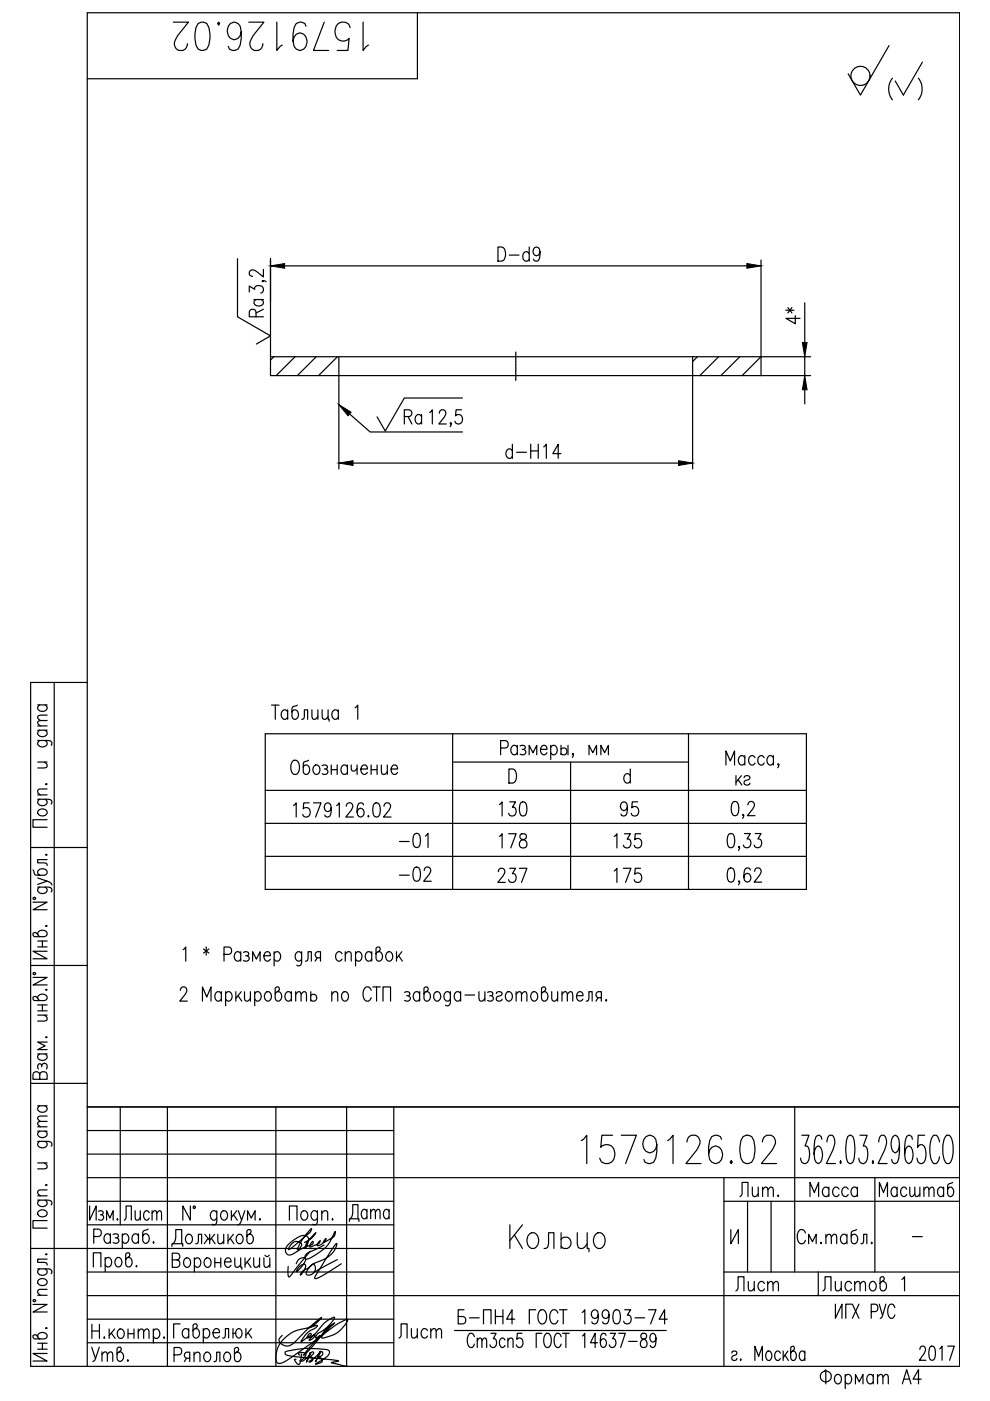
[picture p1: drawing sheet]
<svg xmlns="http://www.w3.org/2000/svg" width="210mm" height="297mm" viewBox="0 0 210 297" stroke-linecap="round" stroke-linejoin="round" font-family="sans-serif">
<defs><g id="words">
<g font-size="10.1">
<text x="35.6" y="12">1579126.02</text>
<text x="122.1" y="248">1579126.02</text>
</g>
<text font-size="9.7" x="106.9" y="266.7">Кольцо</text>
<text font-size="7.9" x="187.3" y="22.2">( )</text>
<g font-size="6.6">
<text x="56.8" y="68.4" transform="rotate(-90 56.8 68.4)">Ra</text>
<text x="106.2" y="98.4">d-H14</text>
<text x="104.8" y="174.3">130</text>
<text x="130.2" y="174.3">95</text>
<text x="83.6" y="181">-01</text>
<text x="104.4" y="188.4">237</text>
<text x="129.1" y="188.4">175</text>
<text x="155.6" y="255.1">Лит.</text>
<text x="170.4" y="255.1">Масса</text>
<text x="185.2" y="255.1">Масштаб</text>
<text x="25" y="260">Лист</text>
<text x="83.3" y="285">Лист</text>
<text x="18.3" y="290">Утв.</text>
</g>
<g font-size="6.2">
<text x="104.4" y="56.4">D-d9</text>
<text x="170.4" y="69.8" transform="rotate(-90 170.4 69.8)">4*</text>
<text x="84.7" y="91">Ra</text>
<text x="104.8" y="181">178</text>
<text x="129.1" y="181">135</text>
<text x="83.6" y="188">-02</text>
<text x="154.9" y="274.8">Лист</text>
<text x="173.2" y="274.8">Листов</text>
<text x="96" y="281.9">Б-ПН4 ГОСТ 19903-74</text>
<text x="193.7" y="289.6">2017</text>
</g>
<text font-size="4.9" x="154.9" y="167.6">кг</text>
<text font-size="2.6" x="192.3" y="263.5">-</text>
</g></defs>
<g fill="none" stroke="#000" stroke-width=".25">
<path d="M88.5 2.7v14h-70M188.5 9.7l-6.1 10.5-2.6-4.5M203.5 2.7v287M50.4 54.8v12.4l7 4-3 1.7M55.7 59.5l.1 .1-.1 .1-.1-.1a.62 .62 0 0 1 .8 .1M55.8 57.1v1.6l-1.4-1.1a.85 .85 0 0 0-1-.4 .85 .85 0 0 0-.5 .9l.2 .4 .5 .1M57.4 54.8v24.8h114.5M60.3 56.4h98.1M161.4 55.1v24.5M57.4 75.6h114.5M58.1 75.6l-.7 .8M62.6 75.6l-4 4"/>
<path d="M67 75.6l-4 4M71.5 75.6l-4 4M71.9 75.6v23.8M109.4 74.6v.3M109.4 74.9v.1M109.4 75.1v.3M109.4 75.5v.1M109.4 75.7v.3M109.4 76.1v.1M109.4 76.3v.4M109.4 76.7v.1M109.4 76.9v.3"/>
<path d="M109.4 77.3v.1M109.4 77.5v.3M109.4 77.9v.1M109.4 78.1v.4M109.4 78.5v.1M109.4 78.7v.3M109.4 79.1v.1M109.4 79.3v.3M109.4 79.7v.1M109.4 79.9v.3M146.9 75.6v23.8M147.9 75.6l-1 1.1"/>
<path d="M152.4 75.6l-4 4M156.9 75.6l-4 4M161.3 75.6l-4 4M170.6 64.2v8.4M170.6 75.6v4M74.1 87.8l4.4 3.8h19.6M74.9 98.2h69M93.2 87.6l.2-.6 .7-.1a.94 .94 0 0 1 .1 1.6l-1.2 1.4h1.6M95.7 89.7l-.1 .2-.2-.2 .2-.1a.66 .66 0 0 1-.2 .9M97.8 86.9h-1.1l-.1 1.3a.87 .87 0 0 1 1.1-.2 .87 .87 0 0 1 .4 1 .82 .82 0 0 1-.7 .9 .82 .82 0 0 1-.9-.6M98 84.4h-12.3l-4 7-1.8-3M109.4 80.3v.1"/>
<path d="M109.4 80.5v.2M170.6 82.6v3M8 157l2.7 .1a.58 .58 0 0 1 .1 .9M8 154.8h2M8 153.9h2M8 149.5h2M8.4 157l-.1 .1a.58 .58 0 0 0-.2 .9 1.06 1.06 0 0 0 1.1 .3 1.06 1.06 0 0 0 .8-.8l-.4-.5M8.4 154.8l-.3 .3a.8 .8 0 0 0 .1 .9 .8 .8 0 0 0 .9 .2l.8-.3a.65 .65 0 0 0-.3-1.1M8.4 149.5l-.4 .4a1 1 0 0 0 1 .9 1 1 0 0 0 1-.9l-.4-.4M10 152.8l-1.9 .1-.1 .4 .6 .6M10 151.6l-1.9 .1-.1 .5 .6 .6M11.5 144.7v145"/>
<path d="M18.5 144.7h-12v145h197M56.2 155.6h114.8v33h-114.8zM57.6 149.5h1.6M58.4 149.5v3M61 150.9a.67 .67 0 0 0-.6-.4 .67 .67 0 0 0-.7 .4 1.01 1.01 0 0 0 .8 1.6l.5-.4M61 150.5v2M63 149.5l-1 .4-.1 2a.64 .64 0 0 0 .6 .6 .64 .64 0 0 0 .7-.4 .91 .91 0 0 0 0-1.1 .91 .91 0 0 0-1.1-.4l-.2 .3M64 152.5l.4-.1 .1-1.9h.7v2M66.1 150.5l.2 1.9 .5 .1 .6-.6M67.4 150.5v2M68.3 150.5l.1 1.9 .6 .1 .6-.6M69.6 150.5v2h.2v.4"/>
<path d="M71.7 150.9a.67 .67 0 0 0-.6-.4 .67 .67 0 0 0-.6 .4 1.01 1.01 0 0 0 .8 1.6l.4-.4M71.7 150.5v2M75.3 150.1l.6-.6v3M96 155.6v33M106.1 158.6h1.1a.82 .82 0 0 0 .6-.8 .82 .82 0 0 0-.6-.8h-1.1v3M109.7 158.5a.67 .67 0 0 0-.6-.5 .67 .67 0 0 0-.7 .5 1.01 1.01 0 0 0 .8 1.5l.5-.4M109.7 158v2M110.3 158.2a.73 .73 0 0 1 1.1 .3l-.3 .4h-.4M111.1 158.9a.58 .58 0 0 1 .4 .6 .58 .58 0 0 1-.4 .5l-.8-.1M114.6 158.9h1.4a.67 .67 0 0 0-.4-.8 .67 .67 0 0 0-.9 .4 1.01 1.01 0 0 0 .8 1.5l.5-.4M116.8 158.5a.67 .67 0 0 1 .6-.5 .67 .67 0 0 1 .6 .5 1.01 1.01 0 0 1-.8 1.5l-.4-.4M116.8 158v3"/>
<path d="M118.9 158.9a.73 .73 0 0 1 1.2 0 .73 .73 0 0 1-.4 1.1h-.4l-.4-.3M118.9 158v2M120.4 158v2M121.6 159.9l-.1 .1-.2-.1 .2-.2a.63 .63 0 0 1-.2 .9M146 155.6v33M6.5 179.7h12M8 169.5l2.7 .1a.58 .58 0 0 1 .1 .9M8 168.5h2M8 161.6h2M8.1 171.8a1.06 1.06 0 0 1 1.1-.3 1.06 1.06 0 0 1 .8 .9 1.06 1.06 0 0 1-1.1 .6 1.06 1.06 0 0 1-.9-.9zM8.4 169.5l-.1 .1a.58 .58 0 0 0-.2 .9 1.06 1.06 0 0 0 1.1 .3 1.06 1.06 0 0 0 .8-.9l-.4-.4M9.4 161.6l.6 .5-.1 .6-1.9 .1"/>
<path d="M9.7 166.3l.2-.2 .1 .2-.1 .1zM10 173.8h-3v1.6h3M10 167.3l-1.9 .1-.1 .6 .6 .5M56.2 167.6h114.8M56.2 174.6h114.8M62.1 161.3l.2-.1a1.32 1.32 0 0 1 1.2 1.8 .94 .94 0 0 1-.4 1 .94 .94 0 0 1-1 0 2.15 2.15 0 0 1 0-2.7zM62.2 170.8l.6-.6v3M65.4 161.2l-1 .4-.1 2a.64 .64 0 0 0 .6 .6 .64 .64 0 0 0 .6-.4 .9 .9 0 0 0 .1-1.2 .9 .9 0 0 0-1.1-.3l-.2 .3M65.5 170.2h-1.1l-.1 1.3a.87 .87 0 0 1 1.1-.2 .87 .87 0 0 1 .4 1.1 .82 .82 0 0 1-.7 .8 .82 .82 0 0 1-.9-.5M66.5 170.2h1.6l-1.2 3M66.7 162.3l.2-.1a1 1 0 0 1 .9 1 1 1 0 0 1-.9 1 1.18 1.18 0 0 1-.2-1.9zM68.3 162.3a.72 .72 0 0 1 1.1 .3l-.1 .3-.6 .1"/>
<path d="M69.1 163a.59 .59 0 0 1 .4 .6 .59 .59 0 0 1-.4 .6l-.8-.2M70.2 171.2a.81 .81 0 0 1-.8 .9 .96 .96 0 0 1-.7-1 .96 .96 0 0 1 .8-.9l.4 .2a2.56 2.56 0 0 1 0 2.7l-.6 .1-.3-.1-.1-.3M70.2 163.2h1.3M70.2 162.2v2M71.4 170.8l.5-.6v3M71.5 162.2v2M73.4 170.9l.3-.5 .6-.2a.94 .94 0 0 1 .2 1.6l-1.2 1.4h1.6M73.7 162.6a.66 .66 0 0 0-.7-.4 .66 .66 0 0 0-.6 .4 .91 .91 0 0 0 0 1.1 .91 .91 0 0 0 1 .3l.3-.2M73.7 162.2v2M74.5 162.2l.1 1.1 .2 .2h.3l.6-.6M75.7 162.2v2M76.5 163h1.4a.67 .67 0 0 0-.4-.8 .67 .67 0 0 0-.9 .4 1 1 0 0 0 .8 1.6l.5-.4"/>
<path d="M77.1 170.7l-.1-.3-.4-.2-.5 .2a2.75 2.75 0 0 0 0 2.7 .65 .65 0 0 0 1-.3 .85 .85 0 0 0 0-1 .85 .85 0 0 0-1-.3l-.4 .7M78.1 172.9l.1 .2-.1 .1-.1-.1zM78.7 163.2h1.2M78.7 162.2v2M79.4 170.4l.5-.2a1.46 1.46 0 0 1 .7 1.7l-.3 1.2-.6 .1a1.44 1.44 0 0 1-.7-1.7zM79.9 162.2v2M80.9 162.2l.1 1.8 .5 .2 .6-.6M81.4 170.9l.3-.5 .6-.2a.94 .94 0 0 1 .2 1.6l-1.2 1.4h1.6M82.1 162.2v2M82.9 163h1.4a.66 .66 0 0 0-.4-.8 .66 .66 0 0 0-.9 .4 1 1 0 0 0 .8 1.6l.5-.4M96 161.6h50M107.9 163h.8a1.78 1.78 0 0 1 .6 2.6l-.6 .4h-.8z"/>
<path d="M112.2 160v-2l.8 1.6 .8-1.6v2M121 161.6v27M124.9 160v-2l.8 1.6 .8-1.6v2M127.4 160v-2l.8 1.6 .8-1.6v2M133.6 164.5l-.2-.3a.8 .8 0 0 0-.9 .1 .8 .8 0 0 0-.2 .9 .8 .8 0 0 0 .9 .8l.4-.4M133.6 163v3M153.9 162.2v-3l.9 2.1 .9-2.1v3M154.5 176.9l.6-.2a1.46 1.46 0 0 1 .7 1.7l-.4 1.2-.5 .1a1.46 1.46 0 0 1-.7-1.7zM155.4 170.1l.6-.2a1.46 1.46 0 0 1 .6 1.7l-.3 1.2-.6 .1a1.46 1.46 0 0 1-.7-1.7zM156.8 179.6l-.1 .1v-.3a.64 .64 0 0 1-.1 .9M157.7 172.8l-.1 .1-.2-.1 .2-.1a.63 .63 0 0 1-.2 .8M157.8 176.7h1.3l-.7 1.2a.9 .9 0 0 1 .7 1.2 .9 .9 0 0 1-1.4 .3l-.1-.2"/>
<path d="M157.9 160.6a.66 .66 0 0 0-.6-.4 .66 .66 0 0 0-.6 .4 .91 .91 0 0 0-.1 1.2 .91 .91 0 0 0 1.1 .3l.2-.3M157.9 160.2v2M158.6 170.7l.2-.6 .7-.2a.93 .93 0 0 1 .1 1.6l-1.1 1.4h1.6M160.1 160.6l-.2-.2a.8 .8 0 0 0-1 0 .8 .8 0 0 0-.2 .9 .8 .8 0 0 0 .9 .9l.5-.4M160.1 176.7h1.3l-.7 1.2a.9 .9 0 0 1 .7 1.2 .9 .9 0 0 1-1.4 .3l-.1-.2M162 160.6a.66 .66 0 0 0-.6-.4 .66 .66 0 0 0-.6 .4 .99 .99 0 0 0 .8 1.6l.4-.4M164 160.6l-.5-.4a1 1 0 0 0-.9 1 1 1 0 0 0 .9 1l.5-.4M164 160.2v2M165.1 162.1l-.1 .1-.1-.1 .1-.2a.62 .62 0 0 1-.1 .9M7 191.3h3l-3 1.6h3M7 184.4l.4 1 2 .2a.65 .65 0 0 0 .6-.6 .65 .65 0 0 0-.4-.7 .91 .91 0 0 0-1.2 0 .91 .91 0 0 0-.3 1l.3 .3M7.1 190.3h.4v.3h-.4z"/>
<path d="M8 198.1a1 1 0 0 1 1-.9 1 1 0 0 1 1 .9l-.6 .5h-2.1l-.3-.3v-.4l.4-.2 .3 .1 .7 .8M8 188.1l2.7 .1 .3 .3-.2 .6M8 186.1l2 .7-2 .7M8 199.5h2M8.4 188.1l-.4 .4a1 1 0 0 0 1 1 1 1 0 0 0 1-1l-.4-.4M9 199.5v1.3M9.7 196.3l.2-.1 .1 .1-.1 .1zM9.7 181.2l.2-.1 .1 .1-.1 .1zM10 186.8l.8 .5 .2 .3M10 182.3h-2v.6l1.9 .2 .1 .4M56.2 181.6h114.8M154.5 184.2l.6-.2a1.46 1.46 0 0 1 .7 1.7l-.4 1.2-.5 .1a1.46 1.46 0 0 1-.7-1.7z"/>
<path d="M156.8 186.9l-.1 .1v-.3a.64 .64 0 0 1-.1 .9M159.1 184.5l-.1-.3-.4-.2-.5 .2a2.82 2.82 0 0 0 0 2.7 .89 .89 0 0 0 1.1-.6 .89 .89 0 0 0-.7-1.1 .81 .81 0 0 0-.8 .8M160 184.7l.2-.5 .7-.2a.94 .94 0 0 1 .1 1.6l-1.1 1.4h1.6M6.5 204.7h12M7 207.2h3l-3 1.6h3M7.1 206.3h.4v.3h-.4zM8 211.7a1 1 0 0 1 1-.9 1 1 0 0 1 1 .9l-.6 .4h-2.1l-.3-.3v-.3l.4-.3 .3 .1 .7 .8M8 200.8h2M8 215.2h2M8 213.1h2M8 214.3h2M9 213.1v1.2"/>
<path d="M9.4 215.2l.6 .6-.1 .6-1.9 .1M9.7 219.9l.2-.1 .1 .1zM9.7 209.9h.3l-.1 .1zM10 201.7h-3l3 1.6h-3M38.2 210l.3-.6 .6-.1a.94 .94 0 0 1 .2 1.5l-1.2 1.5h1.6M38.8 201.4l.6-.6v3M42.9 212.3v-3l.9 2.1 .9-2.1v3M43.1 201.2l1.2 .9M43.7 200.8v1.7M44.3 201.2l-1.2 .9M46.9 210.7a.67 .67 0 0 0-.6-.5 .67 .67 0 0 0-.6 .5 1.01 1.01 0 0 0 .8 1.6l.4-.5M46.9 210.3v2"/>
<path d="M47.5 202.3h1a.81 .81 0 0 0 .6-.7 .81 .81 0 0 0-.6-.8h-1v3M47.8 210.7a.67 .67 0 0 1 .7-.5 .67 .67 0 0 1 .6 .5 1.01 1.01 0 0 1-.8 1.6l-.5-.5M47.8 210.3v3M50 210.3v2M50.5 211.1l.8 1.2M51 202.2l-.2-.3a.8 .8 0 0 0-.9 .1 .8 .8 0 0 0-.2 .9l.3 .7a.65 .65 0 0 0 1-.2M51 201.8v2M51.1 210.3l-1.1 1.4M51.6 201.9a.72 .72 0 0 1 1.2 .3l-.2 .3-.5 .1M51.8 210.3l.2 1.8 .5 .2 .6-.6M52.4 202.6a.59 .59 0 0 1 .5 .6 .59 .59 0 0 1-.5 .6l-.8-.2M53.1 210.3v2"/>
<path d="M53.6 203.8v-2l.8 1.6 .7-1.6v2M54 210.7a.67 .67 0 0 1 .6-.5 .67 .67 0 0 1 .7 .5 1.01 1.01 0 0 1-.8 1.6l-.5-.5M54 210.3v3M56 202.6h1.3a.66 .66 0 0 0-.4-.8 .66 .66 0 0 0-.8 .4 1 1 0 0 0 .8 1.6l.4-.4M56.4 210.4a.64 .64 0 0 1 1 .3 1.01 1.01 0 0 1-.8 1.6 1.18 1.18 0 0 1-.2-1.9zM58.1 202.2l.5-.4a1 1 0 0 1 .9 1 1 1 0 0 1-.9 1l-.5-.4M58.1 201.8v3M58.8 210.3a1 1 0 0 1 .9 1 1 1 0 0 1-.9 1l-.5-.6v-2.2l.4-.2h.3l.3 .4-.1 .3-.9 .7M61.8 210.7a.66 .66 0 0 0-.6-.5 .66 .66 0 0 0-.7 .5 .9 .9 0 0 0 0 1.1 .9 .9 0 0 0 1.1 .3l.2-.3M61.8 210.3v2M62.7 210.8l.6-.5 .4 .1 .1 1.9M62.7 210.3v2"/>
<path d="M63.8 210.8l.6-.5 .5 .1 .1 1.9M64 202.2l-.5-.4a1 1 0 0 0-.9 1 1 1 0 0 0 .9 1l.5-.4M64 201.8l-.2 2.7-.3 .3-.6-.2M64.7 203.8l.5-.2 .1-1.8h.7v2M65.9 211.1a.73 .73 0 0 1 1.2 0 .73 .73 0 0 1-.4 1.2h-.5l-.3-.3M65.9 210.3v2M67.3 203.1l-.5 .7M68 203.1h-.7l-.3-.2a.67 .67 0 0 1 .3-1.1h.7v2M70.3 210.8l.6-.5 .6 .1 .1 1.9M70.3 210.3v2M72.5 202.2l-.4-.4a1 1 0 0 0-1 1 1 1 0 0 0 1 1l.4-.4M72.7 210.4a.64 .64 0 0 1 1.1 .3 1.01 1.01 0 0 1-.8 1.6 1.19 1.19 0 0 1-.3-1.9z"/>
<path d="M73.2 202.3l.6-.5 .5 .1 .2 1.9M73.2 201.8v2M75.4 202.2a.66 .66 0 0 1 .6-.4 .66 .66 0 0 1 .6 .4 1 1 0 0 1-.8 1.6l-.4-.4M75.4 201.8v3M78.7 210a.81 .81 0 0 0-.8-.8 .81 .81 0 0 0-.8 .8 1.89 1.89 0 0 0 .6 2.3 .87 .87 0 0 0 1-.8M78.8 202.2l-.2-.3a.8 .8 0 0 0-.9 .1 .8 .8 0 0 0-.3 .9l.4 .7a.65 .65 0 0 0 1-.2M78.8 201.8v2M79 209.3h1.6M79.8 209.3v3M80.2 201.8a1 1 0 0 1 .9 1 1 1 0 0 1-.9 1l-.5-.6v-2.1l.4-.3h.3l.2 .4-.1 .3-.8 .7M81.2 212.3v-3h1.6v3M82.1 201.9l.2-.1a1 1 0 0 1 1 1 1 1 0 0 1-1 1 1.17 1.17 0 0 1-.2-1.9z"/>
<path d="M84.1 201.8v2M84.5 202.6l.8 1.2M85.2 201.8l-1.1 1.4M85.8 210.4a.73 .73 0 0 1 1.1 .3l-.3 .4h-.4M86.6 211.1a.59 .59 0 0 1 .4 .6 .59 .59 0 0 1-.4 .6l-.8-.2M89 210.7a.66 .66 0 0 0-.7-.5 .66 .66 0 0 0-.6 .5 .9 .9 0 0 0 0 1.1 .9 .9 0 0 0 1.1 .3l.2-.3M89 210.3v2M90.3 210.3a1 1 0 0 1 1 1 1 1 0 0 1-1 1l-.4-.6v-2.2l.3-.2h.4l.2 .4-.1 .3-.8 .7M92.3 210.4a.64 .64 0 0 1 1 .3 1.01 1.01 0 0 1-.8 1.6 1.18 1.18 0 0 1-.2-1.9zM95.5 210.7l-.2-.3a.64 .64 0 0 0-1.1 .3 1.01 1.01 0 0 0 .8 1.6l.5-.5M95.5 210.3l-.1 2.7-.4 .3-.5-.2M97.7 210.7a.67 .67 0 0 0-.7-.5 .67 .67 0 0 0-.6 .5 .91 .91 0 0 0 0 1.1 .91 .91 0 0 0 1 .3l.3-.3"/>
<path d="M97.7 210.3v2M98.6 211h2M101.5 210.3l.2 1.8 .5 .2 .6-.6M102.8 210.3v2M103.4 210.4a.73 .73 0 0 1 1.1 .3l-.3 .4h-.4M104.2 211.1a.59 .59 0 0 1 .4 .6 .59 .59 0 0 1-.4 .6l-.8-.2M105.2 210.7a.67 .67 0 0 1 .6-.5 .67 .67 0 0 1 .7 .5l-.4 .4-.6 .2a.55 .55 0 0 0-.2 .8 .72 .72 0 0 0 1.2-.3M107.5 210.4a.64 .64 0 0 1 1 .3 1.01 1.01 0 0 1-.8 1.6 1.18 1.18 0 0 1-.2-1.9zM109.4 210.8l.6-.5 .5 .1 .1 1.9M109.4 210.3v2M110.6 210.8l.5-.5 .5 .1 .1 1.9M112.9 210.4a.65 .65 0 0 1 1 .3 1.01 1.01 0 0 1-.8 1.6 1.19 1.19 0 0 1-.2-1.9z"/>
<path d="M115.3 210.3a1 1 0 0 1 .9 1 1 1 0 0 1-.9 1l-.5-.6v-2.2l.3-.2h.4l.2 .4-.1 .3-.8 .7M117 210.3l.1 1.8 .6 .2 .5-.6M118.2 210.3v2M119.1 210.8l.6-.5 .5 .1 .1 1.9M119.1 210.3v2M120.3 210.8l.6-.5 .4 .1 .1 1.9M122.2 211.1h1.4a.66 .66 0 0 0-.4-.8 .66 .66 0 0 0-.8 .4 1.01 1.01 0 0 0 .7 1.6l.5-.5M124.3 212.3l.4-.2 .2-1.8h.7v2M126.8 211.5l-.4 .8M127.5 211.5l-.9-.1a.67 .67 0 0 1 .2-1.1h.7v2M128.5 212l.1 .1-.1 .2-.1-.2zM6.5 229.7h12"/>
<path d="M8 239.8h2M8 238.9h2M8 234.4h2M8 223.5h2M8.4 239.8a.66 .66 0 0 0-.4 .7 .66 .66 0 0 0 .4 .6 .91 .91 0 0 0 1.1 0 .91 .91 0 0 0 .4-1.1l-.3-.2M8.4 234.4l-.4 .5a1 1 0 0 0 1 .9 1 1 0 0 0 1-.9l-.4-.5M8.4 227.8a.73 .73 0 0 0-.7-.6 .73 .73 0 0 0-.7 .6v1h3v-1a.81 .81 0 0 0-.8-.6 .81 .81 0 0 0-.8 .6v1M8.4 223.5l-.3 .2a.8 .8 0 0 0 .1 .9 .8 .8 0 0 0 .9 .2l.8-.3a.65 .65 0 0 0-.3-1M8.8 225.9a.59 .59 0 0 1 .6-.5 .59 .59 0 0 1 .6 .5l-.1 .8M8.8 226.2v-.3l-.4-.4a.71 .71 0 0 0-.3 1.2M10 237.8l-1.9 .1-.1 .4 .6 .6M10 236.6l-1.9 .1-.1 .5 .6 .6"/>
<path d="M10 220.9h-2l1.6 .8-1.6 .8h2M18.5 234.7h185M18.5 239.7h65M25.5 234.7v25M35.5 234.7v55M58.5 234.7v55M73.5 234.7v55M83.5 234.7v55M168.5 234.7v35M8 254.5l2.7 .1 .3 .3-.2 .6M8 242l2.7 .1 .3 .4-.2 .5M8 253.5h2"/>
<path d="M8 246.6h2M8.1 256.9a1.06 1.06 0 0 1 1.2-.4 1.06 1.06 0 0 1 .7 .9 1.06 1.06 0 0 1-1.1 .6 1.06 1.06 0 0 1-.9-.9zM8.4 254.5l-.4 .4a1 1 0 0 0 1 .9 1 1 0 0 0 1-.9l-.4-.4M8.4 242l-.4 .5a1 1 0 0 0 1 .9 1 1 0 0 0 1-.9l-.4-.5M9.4 246.6l.6 .5-.1 .6-1.9 .1M9.7 251.3l.2-.2 .1 .2zM10 258.8h-3v1.6h3M10 252.3l-1.9 .1-.1 .6 .6 .5M18.5 249.7h185M18.5 259.7h65M18.5 254.7h65M18.5 244.7h65"/>
<path d="M19 255.7v3l1.4-3v3M20.9 256.8a.61 .61 0 0 1 1 .3l-.3 .5h-.3M21.6 257.6a.61 .61 0 0 1 .4 .5 .61 .61 0 0 1-.4 .6l-.7-.2M22.6 258.7v-2l.7 1.6 .7-1.6v2M40.4 255.7v3l-1.6-3v3M41 255.8h.3v.4h-.3zM46 257.1l-.1-.1a.59 .59 0 0 0-1-.2 1.07 1.07 0 0 0-.3 1.1 1.07 1.07 0 0 0 .9 .8l.5-.4M46 256.7l-.1 2.7a.59 .59 0 0 1-1 .2M47.1 256.8a.64 .64 0 0 1 1 .3 1.01 1.01 0 0 1-.8 1.6 1.19 1.19 0 0 1-.2-1.9zM49.1 256.7v2M49.5 257.6l.8 1.1M50.2 256.7l-1.1 1.4"/>
<path d="M50.5 256.7l.7 2 .7-2M51.2 258.7l-.4 .9-.4 .1M52.5 258.7v-2l.8 1.6 .8-1.6v2M55.1 258.4l.1 .1-.1 .2-.1-.2zM61.4 258.7v-3h1.6v3M64.1 256.8a.64 .64 0 0 1 1 .3 1.01 1.01 0 0 1-.8 1.6 1.18 1.18 0 0 1-.2-1.9zM67.3 257.1l-.2-.3a.64 .64 0 0 0-1 .3 1.01 1.01 0 0 0 .8 1.6l.4-.4M67.3 256.7l-.1 2.7-.3 .3-.6-.1M68.2 257.3l.6-.6 .6 .1 .1 1.9M68.2 256.7v2M70.5 258.4l.1 .1-.1 .2zM74.1 259v-.6h2v.6"/>
<path d="M74.3 258.4a3.4 3.4 0 0 0 .5-3h1.1v3M77.8 256.8l-.4-.4h-.3a1.23 1.23 0 0 0 0 2h.3l.4-.4M77.8 256.4v2M78.6 257l.5-.6 .4 .1 .1 1.9M78.6 256.4v2M79.6 257l.5-.6 .4 .1 .1 1.9M82.5 256.8l-.4-.4h-.3a1.23 1.23 0 0 0 0 2h.3l.4-.4M82.5 256.4v2M153.5 254.7h50M153.5 249.7v40M158.5 254.7v15M163.5 254.7v15"/>
<path d="M170 240.7h1.5l-.8 2.3h.4a3.2 3.2 0 0 1 .1 3.4l-.4 .3h-.4l-.4-.3-.3-.8M174.3 241.6l-.2-.6-.4-.3-.7 .3a10.6 10.6 0 0 0-.3 4.8l.3 .6 .6 .3a2.35 2.35 0 0 0 .7-2.9l-.3-.5-.6-.3-.4 .3-.3 .5-.1 .9M175.3 242.1a1.7 1.7 0 0 1 .6-1.4h.5a1.98 1.98 0 0 1 .5 2.3l-1.7 3.7h1.9M178.2 246.1l.2 .3-.2 .3-.1-.3zM179.7 241l.4-.3 .7 .3a8.9 8.9 0 0 1 0 5.4l-.4 .3-.7-.3a8.9 8.9 0 0 1 0-5.4zM182.3 240.7h1.6l-.9 2.3h.4a3.2 3.2 0 0 1 .2 3.4l-.4 .3h-.4l-.5-.3-.2-.8M185.1 246.1l.1 .3-.1 .3-.2-.3zM185.5 249.7v20M186.3 242.1a1.7 1.7 0 0 1 .6-1.4h.5a1.98 1.98 0 0 1 .4 2.3l-1.6 3.7h1.9M190.7 242.7l-.4 1.4-.6 .3a2.35 2.35 0 0 1-.6-2.8l.2-.6 .4-.3 .6 .3a8 8 0 0 1 0 5.4l-.7 .3-.4-.3-.1-.6M193.5 241.6l-.2-.6-.4-.3-.7 .3a10.6 10.6 0 0 0-.3 4.8l.3 .6 .6 .3a2.35 2.35 0 0 0 .7-2.9l-.3-.5-.6-.3-.4 .3-.3 .5-.1 .9M196.1 240.7h-1.4l-.1 2.6 .5-.6h.4a2.22 2.22 0 0 1 .8 2.3l-.1 .8-.3 .6-.4 .3h-.4l-.4-.3-.3-.8"/>
<path d="M199.2 242.1l-.1-.5a.98 .98 0 0 0-1.1-.9 5.7 5.7 0 0 0 0 6 1.22 1.22 0 0 0 1.2-1.4M200.7 240.7a1.22 1.22 0 0 1 1.3 1.4 5.3 5.3 0 0 1-.7 4.6 1.22 1.22 0 0 1-1.3-1.4 5.3 5.3 0 0 1 .7-4.6zM6.5 264.7h77M7 276.6h3l-3 1.6h3M7.1 275.6h.4v.3h-.4zM8 269l2.7 .1a.58 .58 0 0 1 .1 1M8 274.6h2M8.1 271.4a1.06 1.06 0 0 1 1.1-.3 1.06 1.06 0 0 1 .8 .9 1.06 1.06 0 0 1-1.1 .6 1.06 1.06 0 0 1-.9-1zM8.4 269l-.1 .1a.58 .58 0 0 0-.2 1 1.06 1.06 0 0 0 1.1 .3 1.06 1.06 0 0 0 .8-.9l-.4-.5M9.7 265.9l.2-.1 .1 .1-.1 .2zM10 273.4l-1.9 .1-.1 .6 .6 .5M10 267h-2v.6l1.9 .2 .1 .4"/>
<path d="M18.5 274.7h185M18.5 269.7h65M18.5 279.7h65M19.8 268.6v-3h1.6v3M19.9 262.2h1a.82 .82 0 0 0 .6-.8 .82 .82 0 0 0-.6-.8h-1v3M22.3 267l.2-.2a.8 .8 0 0 1 1 0 .8 .8 0 0 1 .2 1 .8 .8 0 0 1-.9 .8l-.5-.4M22.3 266.6v3M23.4 262a.66 .66 0 0 0-.6-.4 .66 .66 0 0 0-.6 .4 .9 .9 0 0 0-.1 1.1 .9 .9 0 0 0 1.1 .3l.2-.2M23.4 261.6v2M24 261.7a.73 .73 0 0 1 1.1 .3l-.1 .3-.6 .2M24.7 266.8a.8 .8 0 0 1 .9 0 .8 .8 0 0 1 .2 1 .8 .8 0 0 1-.9 .8 1.18 1.18 0 0 1-.2-1.8zM24.8 262.5a.59 .59 0 0 1 .4 .5 .59 .59 0 0 1-.4 .6l-.8-.2"/>
<path d="M25.9 262a.67 .67 0 0 1 .7-.4 .67 .67 0 0 1 .6 .4 1.01 1.01 0 0 1-.8 1.6l-.5-.4M25.9 261.6v3M27.1 266.6a1 1 0 0 1 .9 1 1 1 0 0 1-.9 1l-.5-.6v-2.1l.4-.3h.3l.3 .4-.2 .3-.8 .7M28.9 268.3v.3l-.1-.1zM29.4 262a.67 .67 0 0 0-.7-.4 .67 .67 0 0 0-.6 .4 1.01 1.01 0 0 0 .8 1.6l.5-.4M29.4 261.6v2M31.4 260.6l-1 .4-.1 2a.64 .64 0 0 0 .5 .6 .64 .64 0 0 0 .7-.4 .91 .91 0 0 0 .1-1.2 .91 .91 0 0 0-1.1-.3l-.2 .3M32.6 263.3l.1 .1-.1 .2zM36.5 264.3v-.6h2.2v.6M36.5 267.1h1a.82 .82 0 0 1 .7 .8 .82 .82 0 0 1-.7 .8h-1v-3h1a.73 .73 0 0 1 .6 .7 .73 .73 0 0 1-.6 .7M36.7 263.7a3.1 3.1 0 0 0 .6-3h1.2v3M39.3 266.8a.64 .64 0 0 1 1 .3 1.01 1.01 0 0 1-.8 1.6 1.19 1.19 0 0 1-.2-1.9z"/>
<path d="M39.7 261.8l.2-.1a1 1 0 0 1 .9 1 1 1 0 0 1-.9 1 1.17 1.17 0 0 1-.2-1.9zM41.2 267.1a.66 .66 0 0 1 .6-.4 .66 .66 0 0 1 .7 .4 1.01 1.01 0 0 1-.8 1.6l-.5-.4M41.2 266.7v3M41.5 263.7l.5-.1 .1-1.9h.6v2M43.4 261.7l1.1 1.3 1-1.3M43.6 266.8a.65 .65 0 0 1 1 .3 1.01 1.01 0 0 1-.8 1.6 1.19 1.19 0 0 1-.2-1.9zM44.1 262.5l-.8 1.2M44.5 261.7v2M44.8 262.5l.8 1.2M45.6 267.7h1.2M45.6 266.7v2M46.2 261.7l.1 1.9 .6 .1 .5-.6"/>
<path d="M46.8 266.7v2M47.4 261.7v2M47.6 267.6h1.4a.67 .67 0 0 0-.4-.9 .67 .67 0 0 0-.9 .4 1.01 1.01 0 0 0 .8 1.6l.5-.4M48.3 261.7v2M48.8 262.5l.8 1.2M49.5 261.7l-1.2 1.4M49.8 266.7l.1 1.8 .6 .2 .5-.6M50.4 261.8l.2-.1a1 1 0 0 1 1 1 1 1 0 0 1-1 1 1.17 1.17 0 0 1-.2-1.9zM51 266.7v2h.3v.4M52 266.7v2M52.4 267.6l.8 1.1M52.8 261.7a1 1 0 0 1 .9 1 1 1 0 0 1-.9 1l-.5-.6v-2.1l.4-.3h.3l.3 .4-.2 .3-.8 .7"/>
<path d="M53.1 266.7l-1.1 1.4M53.8 266.7l.1 1.8 .6 .2 .5-.6M55 266.7v2M56 266.7l.1 1.8 .5 .2 .6-.6M56.2 266.1a.5 .5 0 0 0 .4 .3 .5 .5 0 0 0 .5-.3M57.2 266.7v2M62 263.6a1.22 1.22 0 0 1 2 .3l-.3 .5a.67 .67 0 0 1-.6 .6 9.5 9.5 0 0 1 2.4-4l.6-.5-.5 .9-3.7 3.1-.7 .4 .1-.5zM62.8 267.9a1.51 1.51 0 0 1 2-1.1 4.3 4.3 0 0 1-2 2.8 2 2 0 0 1 1.9-1.5 2.84 2.84 0 0 1-1 2.3l.5-.9 1.2-.7 .6-.5a.45 .45 0 0 1 .5-.3 .45 .45 0 0 1 .3 .5 1.35 1.35 0 0 1-.4 1.5 1.35 1.35 0 0 1-1.5 .1 3.2 3.2 0 0 1 2.1-2.4 5.7 5.7 0 0 0 4.4-3.8v-.3l-1.5 2-3 4.9-.2 .4 .1 .2a9.1 9.1 0 0 0 3.6-1.9l2-1.3M64.5 263.4a4.6 4.6 0 0 0 2.5-2l-.3 .2a5.5 5.5 0 0 0-2 2.9v.1a2.36 2.36 0 0 0 .5-2.3 1.76 1.76 0 0 0-2.3 .2l-.6 .4a2.95 2.95 0 0 0-1.8 2.3 .94 .94 0 0 0 .6 .8 .94 .94 0 0 0 1-.1l2-1.2 2.1-.9 .2-.3v-.3l-.4 .3-.3 .6a.2 .2 0 0 0 0 .3 .2 .2 0 0 0 .3-.1l1.5-.6 .4-.6-.6 .7a.22 .22 0 0 0 0 .3 .22 .22 0 0 0 .3 0l1.2-.8 .3-.7-.5 .8 1.5-.7a1.39 1.39 0 0 0 1-1.6h-.1a9 9 0 0 1-6.2 5.9l-.2-.3a1.4 1.4 0 0 1 1.3-1.4l2.8-1.3M65.8 265.3l-4.5 5.4-.2-.4v-1.8M71.5 267.1l-5 2.7M153.5 269.7h50"/>
<path d="M155 260.7v3l1.5-3v3M170.8 261.4a.8 .8 0 0 0-.8-.7 .8 .8 0 0 0-.8 .7 1.88 1.88 0 0 0 .5 2.3 .84 .84 0 0 0 1.1-.7M171.4 263.7v-2l.9 1.6 .7-1.6v2M174.1 263.4v.3l-.1-.1zM175.1 262.3l.6-.6 .4 .1 .2 1.9M175.1 261.7v2M176.3 262.3l.5-.6 .5 .1 .1 1.9M177.1 276.5v3l1.4-3v3M179.6 262.1l-.5-.4a1 1 0 0 0-.9 1 1 1 0 0 0 .9 1l.5-.4M179.6 261.7v2M180.5 276.5h-1.2v3M180.7 276.5l1.4 3"/>
<path d="M181.6 260.7l-1 .4-.1 2a.65 .65 0 0 0 .5 .6 .65 .65 0 0 0 .7-.4 1.01 1.01 0 0 0-.8-1.6l-.4 .4M182.1 276.5l-1.4 3M182.5 263.7l.5-.1 .1-1.9h.7v2M184.7 278.1h.9a.85 .85 0 0 0 .5-.8 .85 .85 0 0 0-.5-.8h-.9v3M184.8 263.4v.3l-.1-.1zM186.4 276.5l.7 2.4M187.8 276.5l-.8 2.7-.4 .3M189.7 277.2l-.1-.3a.7 .7 0 0 0-.8-.4 2.11 2.11 0 0 0 0 3 .75 .75 0 0 0 .9-.7M191.2 271.3l.6-.6v3M8 283.4a1 1 0 0 1 1-.9 1 1 0 0 1 1 .9l-.6 .5h-2.1l-.3-.4v-.3l.4-.2 .3 .1 .7 .8M8 284.8h2M8 286.1h2"/>
<path d="M9 284.8v1.3M9.7 281.6l.2-.1 .1 .1zM10 287h-3l3 1.6h-3M18.5 289.7v-287h185v287M18.5 284.7h65M19.5 280.8v3M19.5 282.2h1.6M21.1 280.8v3M23.1 281.8v2M24.3 281.8l-1.2 1.4M25.2 281.9a.8 .8 0 0 1 .9 .1 .8 .8 0 0 1 .2 .9 .8 .8 0 0 1-.9 .9 1.18 1.18 0 0 1-.2-1.9zM27.1 281.8v2"/>
<path d="M28.4 281.8v2M29.3 282.3l.6-.5 .4 .1 .2 1.9M29.3 281.8v2M30.5 282.3l.5-.5 .5 .1 .1 1.9M32.5 282.2l.2-.3a.8 .8 0 0 1 1 .1 .8 .8 0 0 1 .2 .9 .8 .8 0 0 1-.9 .9l-.5-.5M32.5 281.8v3M34.8 283.5l.1 .1-.1 .2-.1-.2zM36.9 287.3h1a.81 .81 0 0 0 .6-.8 .81 .81 0 0 0-.6-.8h-1v3M38.2 280.7h-1.4v3M39.5 288l-.4 .7M40 282.1a.67 .67 0 0 0-.6-.4 .67 .67 0 0 0-.6 .4 1.01 1.01 0 0 0 .8 1.6l.4-.4M40 281.7v2"/>
<path d="M40.2 288h-.7l-.2-.2a.67 .67 0 0 1 .2-1.1h.7v2M41.1 287.3l.6-.6 .6 .1 .1 1.9M41.1 286.7v2M41.4 281.7a1 1 0 0 1 .9 1 1 1 0 0 1-.9 1l-.5-.6v-2.1l.4-.3h.3l.2 .4-.1 .3-.8 .7M43.1 282.1a.66 .66 0 0 1 .6-.4 .66 .66 0 0 1 .7 .4 1.01 1.01 0 0 1-.8 1.6l-.5-.4M43.1 281.7v3M43.5 286.8l.3-.1a1 1 0 0 1 .9 1 1 1 0 0 1-.9 1 1.17 1.17 0 0 1-.3-1.9zM45.2 282.6h1.3a.67 .67 0 0 0-.4-.9 .67 .67 0 0 0-.8 .4 1.01 1.01 0 0 0 .8 1.6l.4-.4M45.4 288.7l.4-.1 .1-1.9h.7v2M47.2 283.7l.5-.2 .1-1.8h.7v2M47.8 286.8l.2-.1a1 1 0 0 1 .9 1 1 1 0 0 1-.9 1 1.18 1.18 0 0 1-.2-1.9zM49.4 282.7h.6a.86 .86 0 0 1 .8-1 1.08 1.08 0 0 1 .5 1.1 1.08 1.08 0 0 1-.8 .9 .97 .97 0 0 1-.5-1"/>
<path d="M49.4 281.7v2M50.2 286.7a1 1 0 0 1 .9 1 1 1 0 0 1-.9 1l-.5-.6v-2.1l.3-.3h.4l.2 .4-.1 .3-.8 .7M52.1 281.7v2M52.6 282.6l.8 1.1M53.3 281.7l-1.2 1.4M63.6 287.3l-.3-.2a.97 .97 0 0 1 1.6 .2l-.5 .7-.8 .5 .1 .1a2.73 2.73 0 0 0 2-1.7l.1-.1-.8 2 .2-.7a1.91 1.91 0 0 1 1.1-1.5l.1 .1a.8 .8 0 0 1-.8 .9 .61 .61 0 0 1 .7 .7 .61 .61 0 0 1-.8 .5v-.1a6.8 6.8 0 0 0 2.4-2.2l-1 2.2 1.1-2a.31 .31 0 0 1 .5 0 .31 .31 0 0 1-.1 .5l-.5 .4-.5 .1 .6 .2 .2 .2a.54 .54 0 0 1 .1 .6 .54 .54 0 0 1-.6 .3l-.8 .3 2.4-1.6 .4-.6a.67 .67 0 0 0 0-.8 .67 .67 0 0 0-.8-.2 19.2 19.2 0 0 0-8.4 .6 .51 .51 0 0 0 .5 .7l1.6 .3 9 .8 .2 .1-1.6 .3 3.4 .8M64 287.1l-.3 1.5a.46 .46 0 0 1-.1 .5 .46 .46 0 0 1-.5 .1l-.7-.8 .4-.2M65.4 281.6l1.9-.6-.3 .5a5.8 5.8 0 0 0-3.2 2.9l1.9-1.2a.3 .3 0 0 0 .3-.2 .3 .3 0 0 0-.3-.4 .3 .3 0 0 0-.3 .4l-.2 .4v.3l1.6-.7a1.47 1.47 0 0 1-1.3 1.2l1.6-1.7a7.2 7.2 0 0 1 3.8-3.2v.1a9.2 9.2 0 0 1-3.7 3.5l-.2 .8 .9-.5-2.4 2.7-1.1 1.5 1.3-1.3 2-2.4a8.4 8.4 0 0 1 3.2-3.2l-.1 .1a9 9 0 0 0-2.6 3v.1a6.1 6.1 0 0 0 5.5-4 10.6 10.6 0 0 0-4.2 2.5l-7.5 5.5-2.1 1.2a.89 .89 0 0 1-1.1 .1 .89 .89 0 0 1-.3-1.1 6.7 6.7 0 0 1 6.2-6.2 5.9 5.9 0 0 0 3.5-2.4l-.1 .1a45.2 45.2 0 0 0-6 5.5 1.76 1.76 0 0 1-2.9-.9l.6-.9M96.4 282.1h44.9M100.6 283.4a.7 .7 0 0 0-.7-.7 .7 .7 0 0 0-.7 .7 2.06 2.06 0 0 0 .5 2.3 .77 .77 0 0 0 .9-.7M101.2 284.3l.5-.6 .4 .1 .1 1.9M101.2 283.7v2"/>
<path d="M102.2 284.3l.5-.6 .4 .1 .1 1.9M104.1 282.7h1.1l-.6 1.1h.3a1.04 1.04 0 0 1 .4 1.1 1.04 1.04 0 0 1-.9 .8l-.3-.2-.2-.4M107.1 284.1l-.4-.4h-.3a1.24 1.24 0 0 0 0 2h.3l.4-.4M107.7 284.3l.5-.6 .5 .1 .1 1.9M107.7 283.7v2M110.7 282.7h-1l-.1 1.3a.68 .68 0 0 1 .6-.3 .68 .68 0 0 1 .6 .4 .93 .93 0 0 1 0 1.2 .93 .93 0 0 1-1.1 .2l-.2-.4M114.9 282.7h-1.2v3M115.7 282.8l.2-.1a.94 .94 0 0 1 1 1.1 1.93 1.93 0 0 1-.6 1.9 .94 .94 0 0 1-1-1.1 2.21 2.21 0 0 1 .4-1.8zM119 283.4l-.1-.3a.7 .7 0 0 0-.8-.4 2.12 2.12 0 0 0 0 3 .77 .77 0 0 0 .9-.7M120 282.7v3M123.5 283.3l.5-.6v3M126.7 284.7h-1.5l1-2v3"/>
<path d="M128.5 283.1l-.1-.3-.3-.1-.5 .1a3.2 3.2 0 0 0 0 2.7l.3 .2a.97 .97 0 0 0 .7-.9 .97 .97 0 0 0-.7-1l-.5 .5-.1 .4M129.4 282.7h1.1l-.6 1.1h.3a1.04 1.04 0 0 1 .4 1.1 1.04 1.04 0 0 1-.9 .8l-.3-.2-.2-.4M131.2 282.7h1.4l-1 3M133.3 284.4h1.8M136 282.8a.73 .73 0 0 0 .6 1.2 .85 .85 0 0 1 .6 1.1 .85 .85 0 0 1-1.2 .4 1.07 1.07 0 0 1 .8-1.7 .63 .63 0 0 0 .3-.6 .63 .63 0 0 0-.4-.5zM139.1 283.7a.77 .77 0 0 1-.7 .9 .99 .99 0 0 1-.6-1 .99 .99 0 0 1 .7-.9l.3 .1a2.78 2.78 0 0 1 0 2.7l-.5 .2-.3-.2-.1-.2M155.2 286.9a.56 .56 0 0 1 .5-.5 .56 .56 0 0 1 .6 .5l-.4 .4-.5 .1a.6 .6 0 0 0-.2 .9 .6 .6 0 0 0 1.1-.3M157 288.2v.2zM160.1 288.4v-3l.7 2.2 .8-2.2v3M162.6 286.6l.6-.2a1.24 1.24 0 0 1 0 2 1.06 1.06 0 0 1-.9-.7 1.06 1.06 0 0 1 .3-1.1zM165.4 286.9l-.4-.5h-.2a1.24 1.24 0 0 0 0 2h.2l.4-.4M166.1 286.4v2"/>
<path d="M166.5 287.3l.7 1.1M167 286.4l-.9 1.5M168.1 286.4h.2a1.24 1.24 0 0 1 0 2 .61 .61 0 0 1-.6-.5v-2.2l.2-.3h.4v.2a.73 .73 0 0 1-.4 1l-.2 .3M170.6 286.9l-.3-.5h-.4a1.24 1.24 0 0 0 0 2h.4l.3-.4M170.6 286.4v2M175.1 290.4v3M177.3 291.5a.64 .64 0 0 1 1 .3 1.01 1.01 0 0 1-.8 1.6 1.19 1.19 0 0 1-.2-1.9zM179.2 291.8a.66 .66 0 0 1 .6-.4 .66 .66 0 0 1 .7 .4 1.01 1.01 0 0 1-.8 1.6l-.5-.4M179.2 291.4v3M181.4 293.4v-2l.8 1.6 .8-1.6v2M185.1 291.8a.67 .67 0 0 0-.6-.4 .67 .67 0 0 0-.6 .4 1.01 1.01 0 0 0 .8 1.6l.4-.4M185.1 291.4v2"/>
<path d="M186.1 292l.5-.6 .5 .1 .1 1.9M186.1 291.4v2M187.2 292l.6-.6 .4 .1 .1 1.9M191.3 293.4l.9-3 .9 3M191.7 292.4h1.1M195.3 292.4h-1.7l1.1-2v3"/>
<circle cx="182.4" cy="16.1" r="2.03"/>
<circle cx="175.1" cy="291.8" r="1.17"/>
</g>
<path d="M57.4 56.4l2.9-.5v1zM158.4 55.9l3 .5-3 .5zM170.1 72.6h1l-.5 3zM71.9 85.8l2.5 1.6-.6 .7zM71.9 98.2l3-.5v1zM143.9 97.7l3 .5-3 .5zM170.6 79.6l.5 3h-1z" fill="#000" stroke="#000" stroke-width=".21"/>
<use href="#words"/>
</svg>
